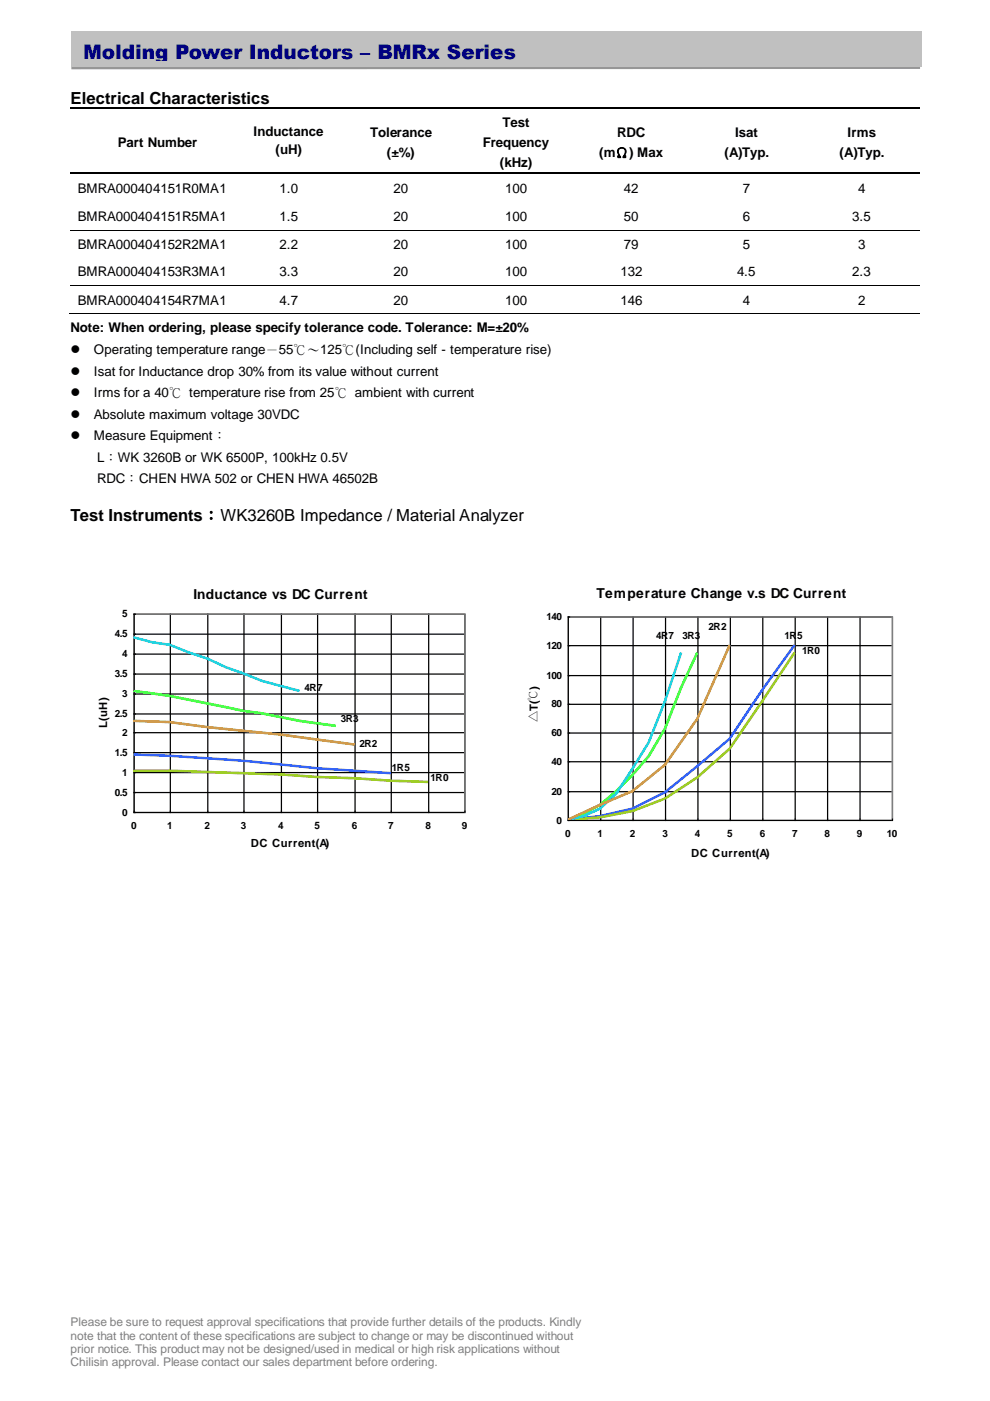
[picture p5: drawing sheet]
<svg xmlns="http://www.w3.org/2000/svg" width="210mm" height="297mm" viewBox="0 0 210 297" stroke-linecap="round" stroke-linejoin="round" font-family="sans-serif">
<defs><g id="words">
<text font-size="4.2" fill="#000080" x="17.6" y="12.6">Molding Power Inductors – BMRx Series</text>
<g font-size="3.5">
<text x="15" y="22">Electrical Characteristics</text>
<text x="15" y="110.5">Test Instruments：WK3260B Impedance / Material Analyzer</text>
</g>
<g font-size="2.9">
<text x="41" y="126.9">Inductance vs DC Current</text>
<text x="126.5" y="126.7">Temperature Change v.s DC Current</text>
</g>
<g font-size="2.8">
<text x="53.8" y="28.8">Inductance</text>
<text x="78.5" y="29.1">Tolerance</text>
<text x="106.6" y="27">Test</text>
<text x="130.9" y="29.1">RDC</text>
<text x="155.9" y="29.1">Isat</text>
<text x="179.8" y="29.1">Irms</text>
<text x="25" y="31.2">Part Number</text>
<text x="58.5" y="32.8">(uH)</text>
<text x="82" y="33.3">(±%)</text>
<text x="102.4" y="31.2">Frequency</text>
<text x="106" y="35.4">(kHz)</text>
<text x="127.1" y="33.3">(mΩ) Max</text>
<text x="153.6" y="33.3">(A)Typ.</text>
<text x="178.1" y="33.3">(A)Typ.</text>
<text x="16.5" y="40.9">BMRA000404151R0MA1</text>
<text x="59.3" y="40.9">1.0</text>
<text x="83.4" y="40.9">20</text>
<text x="107.2" y="40.9">100</text>
<text x="132.3" y="40.9">42</text>
<text x="157.6" y="40.9">7</text>
<text x="182" y="40.9">4</text>
<text x="16.5" y="46.9">BMRA000404151R5MA1</text>
<text x="59.3" y="46.9">1.5</text>
<text x="83.4" y="46.9">20</text>
<text x="107.2" y="46.9">100</text>
<text x="132.3" y="46.9">50</text>
<text x="157.6" y="46.9">6</text>
<text x="180.7" y="46.9">3.5</text>
<text x="16.5" y="52.8">BMRA000404152R2MA1</text>
<text x="59.3" y="52.8">2.2</text>
<text x="83.4" y="52.8">20</text>
<text x="107.2" y="52.8">100</text>
<text x="132.3" y="52.8">79</text>
<text x="157.6" y="52.8">5</text>
<text x="182" y="52.8">3</text>
<text x="16.5" y="58.6">BMRA000404153R3MA1</text>
<text x="59.3" y="58.6">3.3</text>
<text x="83.4" y="58.6">20</text>
<text x="107.2" y="58.6">100</text>
<text x="131.6" y="58.6">132</text>
<text x="156.3" y="58.6">4.5</text>
<text x="180.7" y="58.6">2.3</text>
<text x="16.5" y="64.7">BMRA000404154R7MA1</text>
<text x="59.3" y="64.7">4.7</text>
<text x="83.4" y="64.7">20</text>
<text x="107.2" y="64.7">100</text>
<text x="131.6" y="64.7">146</text>
<text x="157.6" y="64.7">4</text>
<text x="182" y="64.7">2</text>
<text x="15" y="70.4">Note: When ordering, please specify tolerance code. Tolerance: M=±20%</text>
<text x="15" y="75">⚫</text>
<text x="19.9" y="75">Operating temperature range－55℃～125℃(Including self - temperature rise)</text>
<text x="15" y="79.6">⚫</text>
<text x="19.9" y="79.6">Isat for Inductance drop 30% from its value without current</text>
<text x="15" y="84.1">⚫</text>
<text x="15" y="88.8">⚫</text>
<text x="19.9" y="84.1">Irms for a 40℃ temperature rise from 25℃ ambient with current</text>
<text x="19.9" y="88.8">Absolute maximum voltage 30VDC</text>
<text x="15" y="93.3">⚫</text>
<text x="19.9" y="93.3">Measure Equipment：</text>
<text x="20.6" y="98">L：WK 3260B or WK 6500P, 100kHz 0.5V</text>
<text x="20.6" y="102.5">RDC：CHEN HWA 502 or CHEN HWA 46502B</text>
</g>
<g font-size="2.5" fill="#7f7f7f">
<text x="15" y="281.1">Please be sure to request approval specifications that provide further details of the products. Kindly</text>
<text x="15" y="284">note that the content of these specifications are subject to change or may be discontinued without</text>
<text x="15" y="286.9">prior notice. This product may not be designed/used in medical or high risk applications without</text>
<text x="15" y="289.7">Chilisin approval. Please contact our sales department before ordering.</text>
</g>
<g font-size="2.4">
<text x="22.8" y="154.4" transform="rotate(-90 22.8 154.4)">L(uH)</text>
<text x="113.8" y="153.2" transform="rotate(-90 113.8 153.2)">△T(℃)</text>
<text x="53.2" y="179.5">DC Current(A)</text>
<text x="146.6" y="181.8">DC Current(A)</text>
</g>
<g font-size="2.1">
<text x="25.9" y="130.9">5</text>
<text x="115.9" y="131.5">140</text>
<text x="24.3" y="135.1">4.5</text>
<text x="115.9" y="137.6">120</text>
<text x="139.2" y="135.4">4R7</text>
<text x="144.7" y="135.4">3R3</text>
<text x="150.3" y="133.6">2R2</text>
<text x="166.4" y="135.4">1R5</text>
<text x="24.3" y="143.6">3.5</text>
<text x="25.9" y="139.4">4</text>
<text x="115.9" y="143.9">100</text>
<text x="170.1" y="138.6">1R0</text>
<text x="25.9" y="147.8">3</text>
<text x="64.6" y="146.5">4R7</text>
<text x="117" y="150">80</text>
<text x="24.3" y="152">2.5</text>
<text x="72.3" y="153.1">3R3</text>
<text x="24.3" y="160.2">1.5</text>
<text x="25.9" y="156">2</text>
<text x="76.2" y="158.4">2R2</text>
<text x="117" y="156.1">60</text>
<text x="25.9" y="164.5">1</text>
<text x="83.1" y="163.4">1R5</text>
<text x="91.3" y="165.5">1R0</text>
<text x="117" y="162.2">40</text>
<text x="24.3" y="168.7">0.5</text>
<text x="25.9" y="172.9">0</text>
<text x="117" y="168.5">20</text>
<text x="27.8" y="175.8">0</text>
<text x="35.5" y="175.8">1</text>
<text x="43.4" y="175.8">2</text>
<text x="51.1" y="175.8">3</text>
<text x="59" y="175.8">4</text>
<text x="66.7" y="175.8">5</text>
<text x="74.6" y="175.8">6</text>
<text x="82.3" y="175.8">7</text>
<text x="90.3" y="175.8">8</text>
<text x="97.9" y="175.8">9</text>
<text x="118" y="174.6">0</text>
<text x="119.9" y="177.5">0</text>
<text x="126.7" y="177.5">1</text>
<text x="133.6" y="177.5">2</text>
<text x="140.5" y="177.5">3</text>
<text x="147.4" y="177.5">4</text>
<text x="154.2" y="177.5">5</text>
<text x="161.1" y="177.5">6</text>
<text x="168" y="177.5">7</text>
<text x="174.9" y="177.5">8</text>
<text x="181.8" y="177.5">9</text>
<text x="188.1" y="177.5">10</text>
</g>
</g></defs>
<path d="M195.1 14.1l-180 .1" fill="none" stroke="#969696" stroke-width="1.1" stroke-linecap="butt"/>
<path d="M15.1 6.6h180.4v7.5h-180.4z" fill-rule="evenodd" fill="#c0c0c0"/>
<g fill="none" stroke="#000" stroke-width=".21">
<path d="M15 22.8h34.8M15 23.1h34.8M15 36.5h34.8M15 36.8h34.8M50.3 22.8h22.6M50.3 23.1h22.6M50.3 36.5h22.6M50.3 36.8h22.6M73.3 22.8h24M73.3 23.1h24M73.3 36.5h24M73.3 36.8h24"/>
<path d="M97.7 22.8h24M97.7 23.1h24M97.7 36.5h24M97.7 36.8h24M122.1 22.8h24M122.1 23.1h24M122.1 36.5h24M122.1 36.8h24M146.6 22.8h24M146.6 23.1h24M146.6 36.5h24M146.6 36.8h24"/>
<path d="M171 22.8h24M171 23.1h24M171 36.5h24M171 36.8h24M15 48.8h34.8M50 48.8h22.9M73 48.8h24.3M97.4 48.8h24.3M121.9 48.8h24.2M146.3 48.8h24.3M170.7 48.8h24.3M14.8 66.6h180.2"/>
<path d="M15 60.5h34.8M50 60.5h22.9M73 60.5h24.3M97.4 60.5h24.3M121.9 60.5h24.2M146.3 60.5h24.3M170.7 60.5h24.3"/>
</g>
<g fill="#000">
<path d="M49.8 22.7h.5v.2h-.5z" fill-rule="evenodd"/>
<path d="M49.8 23h.5v.1h-.5z" fill-rule="evenodd"/>
<path d="M49.8 36.4h.5v.2h-.5z" fill-rule="evenodd"/>
<path d="M49.8 36.7h.5v.1h-.5z" fill-rule="evenodd"/>
<path d="M72.9 22.7h.4v.2h-.4z" fill-rule="evenodd"/>
<path d="M72.9 23h.4v.1h-.4z" fill-rule="evenodd"/>
<path d="M72.9 36.4h.4v.2h-.4z" fill-rule="evenodd"/>
<path d="M72.9 36.7h.4v.1h-.4z" fill-rule="evenodd"/>
<path d="M97.3 22.7h.4v.2h-.4z" fill-rule="evenodd"/>
<path d="M97.3 23h.4v.1h-.4z" fill-rule="evenodd"/>
<path d="M97.3 36.4h.4v.2h-.4z" fill-rule="evenodd"/>
<path d="M97.3 36.7h.4v.1h-.4z" fill-rule="evenodd"/>
<path d="M121.7 22.7h.4v.2h-.4z" fill-rule="evenodd"/>
<path d="M121.7 23h.4v.1h-.4z" fill-rule="evenodd"/>
<path d="M121.7 36.4h.4v.2h-.4z" fill-rule="evenodd"/>
<path d="M121.7 36.7h.4v.1h-.4z" fill-rule="evenodd"/>
<path d="M146.1 22.7h.5v.2h-.5z" fill-rule="evenodd"/>
<path d="M146.1 23h.5v.1h-.5z" fill-rule="evenodd"/>
<path d="M146.1 36.4h.5v.2h-.5z" fill-rule="evenodd"/>
<path d="M146.1 36.7h.5v.1h-.5z" fill-rule="evenodd"/>
<path d="M170.6 22.7h.4v.2h-.4z" fill-rule="evenodd"/>
<path d="M170.6 23h.4v.1h-.4z" fill-rule="evenodd"/>
<path d="M170.6 36.4h.4v.2h-.4z" fill-rule="evenodd"/>
<path d="M170.6 36.7h.4v.1h-.4z" fill-rule="evenodd"/>
<path d="M49.8 48.7l.2 .2z" fill-rule="evenodd"/>
<path d="M72.9 48.7l.1 .2z" fill-rule="evenodd"/>
<path d="M97.3 48.7l.1 .2z" fill-rule="evenodd"/>
<path d="M121.7 48.7l.2 .2z" fill-rule="evenodd"/>
<path d="M146.1 48.7l.2 .2z" fill-rule="evenodd"/>
<path d="M170.6 48.7l.1 .2z" fill-rule="evenodd"/>
<path d="M49.7 66.5l.1 .1z" fill-rule="evenodd"/>
<path d="M49.8 60.4l.2 .2z" fill-rule="evenodd"/>
<path d="M72.7 66.5l.2 .1z" fill-rule="evenodd"/>
<path d="M72.9 60.4l.1 .2z" fill-rule="evenodd"/>
<path d="M97.1 66.5l.2 .1z" fill-rule="evenodd"/>
<path d="M97.3 60.4l.1 .2z" fill-rule="evenodd"/>
<path d="M121.6 66.5l.1 .1z" fill-rule="evenodd"/>
<path d="M121.7 60.4l.2 .2z" fill-rule="evenodd"/>
<path d="M146 66.5l.1 .1z" fill-rule="evenodd"/>
<path d="M146.1 60.4l.2 .2z" fill-rule="evenodd"/>
<path d="M170.4 66.5l.2 .1z" fill-rule="evenodd"/>
<path d="M170.6 60.4l.1 .2z" fill-rule="evenodd"/>
</g>
<path d="M28.3 130.1h70.2v42h-70.2z" fill-rule="evenodd" fill="#fff"/>
<g fill="none" stroke="#000" stroke-width=".26">
<path d="M28.4 134.5h69.9M28.4 138.7h69.9M36.1 130.2v42.1M44.1 130.2v42.1M51.7 130.2v42.1M59.7 130.2v42.1M67.4 130.2v42.1M75.3 130.2v42.1M83 130.2v42.1M90.9 130.2v42.1M98.3 130.2h-69.9v42.1h69.9M98.6 130.2v42.1"/>
<path d="M28.4 142.9h69.9M28.4 147.1h69.9M28.4 151.4h69.9M28.4 155.3h69.9M28.4 159.6h69.9M28.4 163.8h69.9M28.4 168h69.9"/>
</g>
<path d="M28.4 130.2h69.9M28.4 130.5v41.8M98.6 130.2v41.8M28.7 172.3h69.9" fill="none" stroke="#808080" stroke-width=".26"/>
<path d="M28.3 160a494.1 494.1 0 0 1 38.9 2.9l15.7 1" fill="none" stroke="#36f" stroke-width=".53"/>
<path d="M28.3 146.5a269.6 269.6 0 0 1 23.3 4.2l4 .5a131.6 131.6 0 0 0 15.6 2.7" fill="none" stroke="#0f0" stroke-width=".53"/>
<path d="M28.3 135.1l4 1.1 3.7 .5 4 1.6 3.9 1.3 4 1.9 7.7 2.9 7.9 2.1" fill="none" stroke="#0cf" stroke-width=".53"/>
<path d="M28.3 163.4h7.7l23.6 .8 7.6 .5 23.6 1.1" fill="none" stroke="#9c0" stroke-width=".53"/>
<path d="M28.3 152.8l7.7 .3 7.9 1.1a465.6 465.6 0 0 1 31.3 3.7" fill="none" stroke="#f90" stroke-width=".53"/>
<path d="M120.4 130.7h68.8v43.1h-68.8z" fill-rule="evenodd" fill="#fff"/>
<g fill="none" stroke="#000" stroke-width=".26">
<path d="M120.5 136.9h68.5M127.4 130.8v43.1M134.3 130.8v43.1M141.2 130.8v43.1M148 130.8v43.1M154.9 130.8v43.1M161.8 130.8v43.1M168.7 130.8v43.1M175.5 130.8v43.1M182.4 130.8v43.1M189 130.8h-68.5v43.1h68.5M189.3 130.8v43.1"/>
<path d="M120.5 143.2h68.5M120.5 149.3h68.5M120.5 155.4h68.5M120.5 161.5h68.5M120.5 167.9h68.5"/>
</g>
<path d="M120.5 130.8h68.5M120.5 131.1v42.8M189.3 130.8v42.9M120.8 173.9h68.5" fill="none" stroke="#808080" stroke-width=".26"/>
<path d="M168.5 136.8l-6.8 9.5-6.9 10.3-13.8 11.4-6.9 3.4-6.8 1.6-6.9 .8" fill="none" stroke="#36f" stroke-width=".53"/>
<path d="M168.5 138.3l-13.7 20.4-6.9 6.1-6.9 4.5-6.9 2.7-6.8 1.3-6.9 .5" fill="none" stroke="#9c0" stroke-width=".53"/>
<path d="M147.9 138.3l-3.4 7.5-3.5 8.7-3.4 5.8-3.5 4-3.4 3.4-3.4 2.9-3.5 1.9-3.4 1.3" fill="none" stroke="#0f0" stroke-width=".53"/>
<path d="M144.5 138.3l-3.5 10.4-3.4 8.7-6.9 10.9-3.4 3.1-3.5 1.6-3.4 .8" fill="none" stroke="#0cf" stroke-width=".53"/>
<path d="M154.8 136.8l-6.9 15.6-6.9 9.8-6.9 5.5-6.8 2.9-6.9 3.2" fill="none" stroke="#f90" stroke-width=".53"/>
<use href="#words"/>
</svg>
